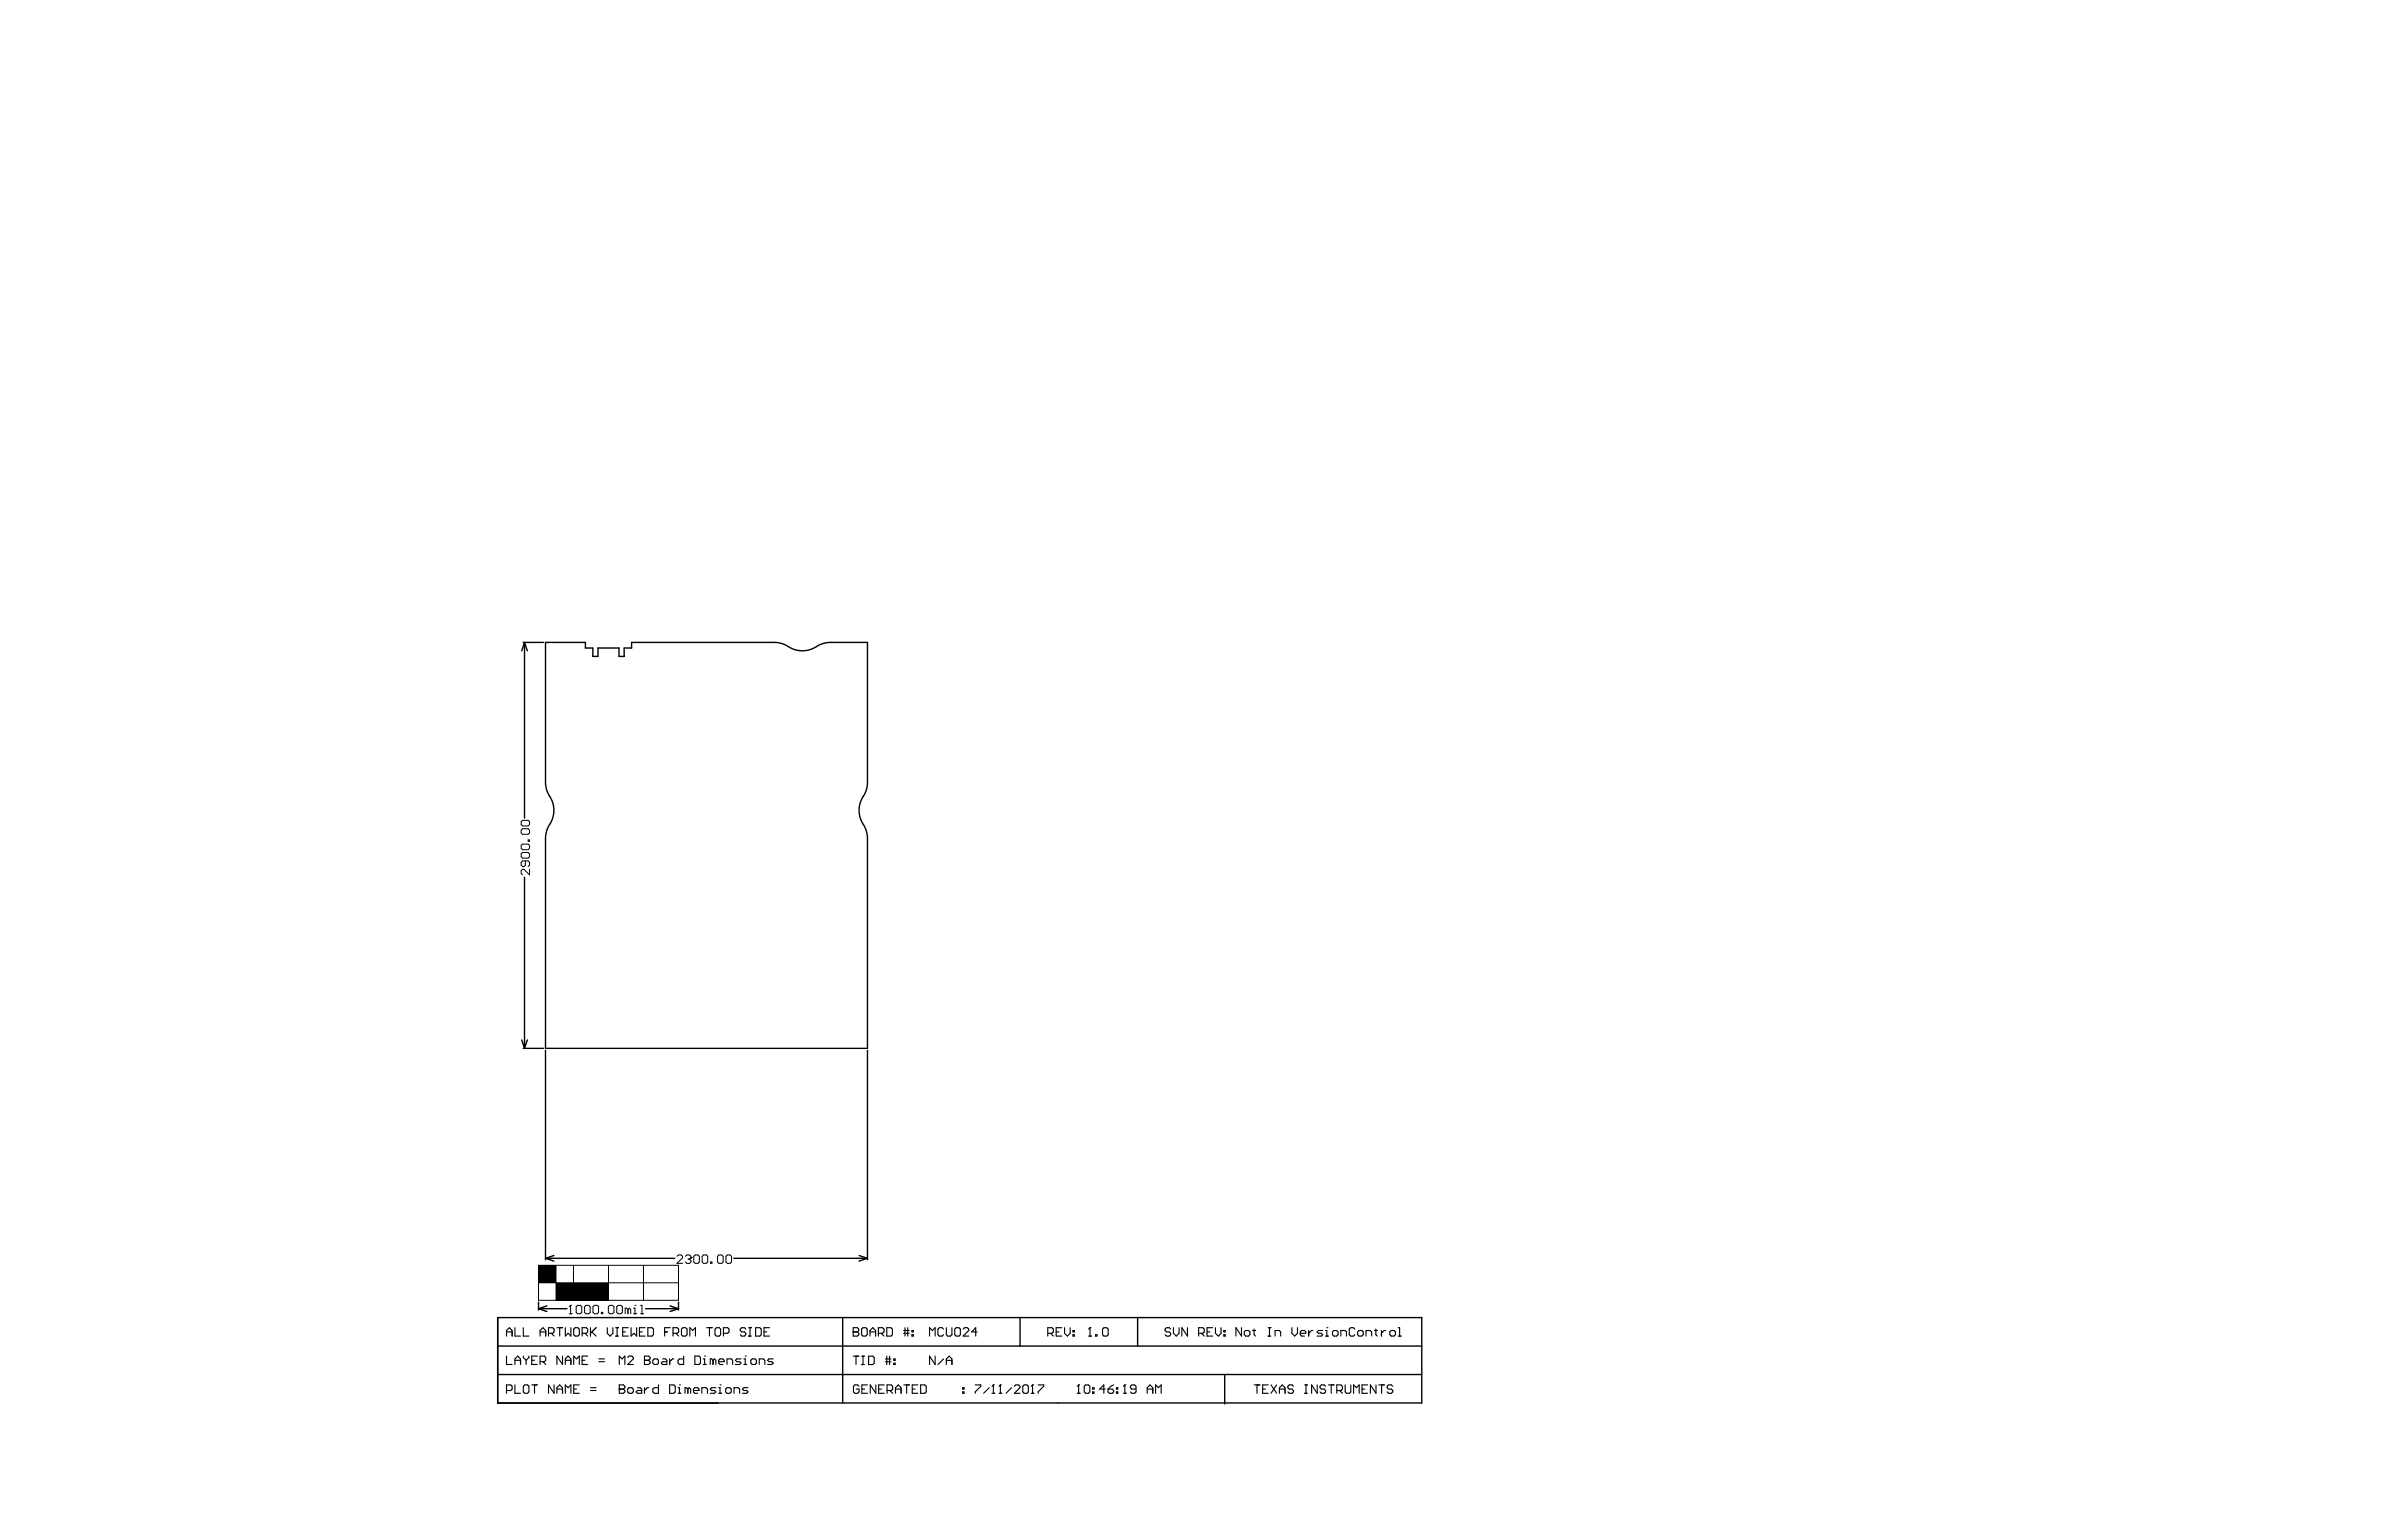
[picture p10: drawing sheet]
<svg xmlns="http://www.w3.org/2000/svg" width="432mm" height="279mm" viewBox="0 0 432 279" stroke-linecap="round" stroke-linejoin="round" font-family="sans-serif">
<g fill="none" stroke="#000" stroke-width=".25">
<path d="M94.8 116.5h3.7M95.1 116.5l.5 1.5M95.1 116.5l-.5 1.5M95.1 116.5v31.8M98.9 116.5h7.2v1h1.4v1.5h.9v-1.5h3.8v1.5h.9v-1.5h1.4v-1h25.9l1 .1 1 .4a4.9 4.9 0 0 0 6.1 0l1-.4 1-.1h6.8v25.4l-.2 1-.3 1a4.9 4.9 0 0 0 0 6l.3 1 .2 1.1v38.1h-58.4v-38.1l.1-1.1 .4-1a4.9 4.9 0 0 0 0-6l-.4-1-.1-1zM95.1 159v31.1M94.6 188.6l.5 1.5M94.8 190.1h3.7M95.6 188.6l-.5 1.5M98.9 190.5v37.9M157.3 190.5v37.9M90.2 238.9h167.5v15.5h-167.5z"/>
<path d="M97.6 236.1v1.4M97.6 237.3l1.5 .5M97.6 237.3h5.2M98.9 228.2l1.5 .5M98.9 228.2h23.4M99.1 236.8l-1.5 .5M100.4 227.6l-1.5 .6M117 237.3h6M121.5 236.8l1.5 .5M123 236.1v1.4M123 237.3l-1.5 .5M133 228.2h24.3"/>
<path d="M152.8 238.9v15.5M155.7 227.6l1.6 .6M157.3 228.2l-1.6 .5M184.9 238.9v5.2M206.2 238.9v5.2M90.2 249.2h167.5M90.2 244.1h167.5M222 249.4v5.1"/>
</g>
<g fill="none" stroke="#000" stroke-width=".2">
<path d="M91.8 242.3v-1.1l.5-.5 .5 .5v1.1M91.8 245.9v1.5h1M91.8 252.1h.8l.2-.2v-.5l-.2-.3h-.8v1.5M91.8 241.5h1M93.3 240.7v1.6h1.1M93.3 247.4v-1l.6-.5 .5 .5v1M93.3 251.1v1.5h1.1M93.3 246.6h1.1M94.9 251.4l.2-.3h.5l.3 .3v1l-.3 .2h-.5l-.2-.2zM94.9 240.7v1.6h1M94.9 245.9v.2l.5 .5M95.4 246.6v.8"/>
<path d="M95.9 245.9v.2l-.5 .5M96.4 251.1h1M96.4 246.6h.5M96.9 251.1v1.5M97.4 245.9h-1v1.5h1M97.9 241.5h1M97.9 246.9h.8l.2-.3v-.5l-.2-.2h-.8v1.5M97.9 242.3v-1.1l.5-.5 .5 .5v1.1M98.4 246.9l.5 .5M99.4 241.7h.8l.2-.2v-.5l-.2-.3h-.8v1.6M99.9 241.7l.5 .6M100.4 251.1v1.5l-1-1.5v1.5"/>
<path d="M101 252.6v-1l.5-.5 .5 .5v1M101 251.9h1M101 240.7h1M101.5 240.7v1.6M102 245.9v1.5l-1-1.5v1.5M102.5 240.7v1.6l.5-.6 .5 .6v-1.6M102.5 247.4v-1l.5-.5 .5 .5v1M102.5 252.6v-1.5l.5 .5 .5-.5v1.5M102.5 246.6h1M104 251.9h.5M104 247.4v-1.5l.5 .5 .5-.5v1.5M104.3 240.7h.5l.2 .3v1l-.2 .3h-.5l-.3-.3v-1z"/>
<path d="M105 251.1h-1v1.5h1M105.5 241.7h.8l.2-.2v-.5l-.2-.3h-.8v1.6M105.5 246.6h.5M106 241.7l.5 .6M106.5 245.9h-1v1.5h1M107 252.1h1.1M107 251.6h1.1M107 240.7v1.6M107.3 241.5l.8 .8M108.1 240.7l-1.1 1M108.6 246.9h1M108.6 246.4h1"/>
<path d="M110.1 240.7v1l.5 .6 .5-.6v-1M111.6 242.3h.5M111.6 240.7h.5M111.9 240.7v1.6M112.3 251.9h.1M112.3 251.1h.7l.3 .3v.2l-.3 .3 .3 .2v.3l-.3 .2h-.7zM112.3 251.9h.7M112.3 247.4v-1.5l.5 .5 .5-.5v1.5M112.9 241.5h.5M113.8 246.1l.2-.2h.5l.3 .2v.3l-1 1h1M113.9 240.7h-1v1.6h1M114 251.6h.5l.3 .3v.5l-.3 .2h-.5l-.2-.2v-.5z"/>
<path d="M114.4 240.7v1.6l.5-.6 .5 .6v-1.6M115.6 251.6h.5l.2 .3v.7h-.7l-.3-.2 .3-.3h.7M115.9 241.5h.5M116.8 246.6h.1M116.8 245.9h.8l.2 .2v.3l-.2 .2 .2 .3v.3l-.2 .2h-.8zM116.8 246.6h.8M116.8 251.6v1M116.9 240.7h-1v1.6h1M117.4 240.7h.8l.3 .3v1l-.3 .3h-.8zM117.6 251.6h-.3l-.5 .5M118.3 246.6l.3-.2h.5l.3 .2v.6l-.3 .2h-.5l-.3-.2zM119.4 251.1v1.5h-.8l-.3-.2v-.5l.3-.3h.8"/>
<path d="M120.1 246.4h.5l.3 .2v.8h-.8l-.2-.2 .2-.3h.8M120.5 241.5h.5M121.4 251.1h.8l.2 .3v1l-.2 .2h-.8zM121.4 246.4v1M121.5 240.7h-1v1.6M122 241.7h.8l.2-.2v-.5l-.2-.3h-.8v1.6M122.2 246.4h-.3l-.5 .5M122.5 241.7l.5 .6M122.9 252.6h.5M122.9 251.6h.3v1M123.2 251.1h.1M123.8 240.7h.5l.2 .3v1l-.2 .3h-.5l-.3-.3v-1z"/>
<path d="M123.9 245.9v1.5h-.7l-.3-.2v-.6l.3-.2h.7M124.7 251.9l-.3-.3h-.2v1M124.7 251.9v.7M124.7 251.9l.2-.3 .3 .3v.7M125.1 242.3v-1.6l.5 .5 .5-.5v1.6M125.7 252.1h1v-.2l-.2-.3h-.5l-.3 .3v.5l.3 .2h.5M126 245.9h.7l.3 .2v1.1l-.3 .2h-.7zM127.2 252.6v-1h.8l.2 .3v.7M127.5 247.4h.5M127.5 246.4h.2v1M127.7 245.9h.1M128.1 240.7h1"/>
<path d="M128.6 240.7v1.6M129.3 246.6l-.3-.2h-.3v1M129.3 246.6v.8M129.3 246.6l.2-.2 .3 .2v.8M129.6 241l.3-.3h.5l.2 .3v1l-.2 .3h-.5l-.3-.3zM129.8 251.6h-.8l-.3 .3 .3 .2h.5l.3 .3-.3 .2h-.8M130.3 252.6h.5M130.3 251.6h.2v1M130.3 246.9h1v-.3l-.3-.2h-.5l-.2 .2v.6l.2 .2h.5M130.5 251.1h.1M131.1 241.7h.8l.3-.2v-.5l-.3-.3h-.8v1.6M131.8 251.6h.5l.3 .3v.5l-.3 .2h-.5l-.3-.2v-.5z"/>
<path d="M131.8 247.4v-1h.8l.2 .2v.8M133.1 252.6v-1h.7l.3 .3v.7M134.3 246.4h-.7l-.3 .2 .3 .3h.5l.2 .3-.2 .2h-.8M134.8 247.4h.5M134.8 246.4h.3v1M135.1 245.9h.1M135.2 241l-.3-.3h-.5l-.2 .3v.2l.2 .3h.5l.3 .2v.3l-.3 .3h-.5l-.2-.3M135.6 251.6h-.8l-.2 .3 .2 .2h.5l.3 .3-.3 .2h-.7M135.7 242.3h.5M135.7 240.7h.5M136 240.7v1.6M136.4 246.4h.5l.2 .2v.6l-.2 .2h-.5l-.3-.2v-.6z"/>
<path d="M137 240.7h.7l.3 .3v1l-.3 .3h-.7zM137.6 247.4v-1h.8l.2 .2v.8M138.5 241.5h.5M139.5 240.7h-1v1.6h1M140.2 246.4h-.8l-.2 .2 .2 .3h.5l.3 .3-.3 .2h-.7M154.7 241.5h.1M154.7 240.7h.7l.3 .3v.2l-.3 .3 .3 .2v.3l-.3 .3h-.7zM154.7 241.5h.7M154.7 245.9h1M155.2 245.9v1.5M155.7 251.4l-.2-.3h-.5l-.3 .3v1l.3 .2h.5l.2-.2v-.5h-.5M156.2 241l.2-.3h.5l.3 .3v1l-.3 .3h-.5l-.2-.3z"/>
<path d="M156.2 247.4h.5M156.2 245.9h.5M156.2 251.9h.5M156.4 245.9v1.5M157.3 251.1h-1.1v1.5h1.1M157.5 245.9h.7l.3 .2v1.1l-.3 .2h-.7zM157.7 241.5h1M157.7 242.3v-1.1l.5-.5 .5 .5v1.1M158.8 251.1v1.5l-1-1.5v1.5M159.2 241.7h.8l.2-.2v-.5l-.2-.3h-.8v1.6M159.3 251.9h.5M159.7 241.7l.5 .6"/>
<path d="M160.3 251.1h-1v1.5h1M160.5 246.9h1M160.5 246.4h1M160.8 240.7h.7l.3 .3v1l-.3 .3h-.7zM160.8 245.9v1.5M160.8 252.1h.8l.2-.2v-.5l-.2-.3h-.8v1.5M161.3 245.9v1.5M161.3 252.1l.5 .5M162 247.2h.3v.2h-.3zM162 246.4h.3v.3h-.3zM162.3 251.9h1M162.3 252.6v-1l.5-.5 .5 .5v1"/>
<path d="M163.8 241.7h1M163.8 241.2h1M163.8 251.1h1.1M164 240.7v1.6M164.4 251.1v1.5M164.6 240.7v1.6M165.3 242h.3v.3h-.3zM165.3 241.2h.3v.3h-.3zM165.4 251.9h.5M166.4 251.1h-1v1.5h1M166.9 251.1h.8l.2 .3v1l-.2 .2h-.8zM168.5 242.3v-1.6l.5 .5 .5-.5v1.6"/>
<path d="M169.5 245.9v1.5l-1-1.5v1.5M171 241l-.2-.3h-.5l-.3 .3v1l.3 .3h.5l.2-.3M171 246.4l-1 1M171.5 240.7v1.3l.3 .3h.5l.3-.3v-1.3M171.5 246.7h1.1M171.5 247.4v-1l.6-.5 .5 .5v1M173.1 241l.2-.3h.5l.3 .3v1l-.3 .3h-.5l-.2-.3zM174.5 252.4h.3v.2h-.3zM174.5 251.6h.3v.3h-.3zM174.6 241l.2-.3h.6l.2 .3v.2l-1 1.1h1M176.8 251.1h1v.3l-1 1v.2M177.1 241.5h-1l.8-.8v1.6"/>
<path d="M179.3 251.6l-1 1M179.8 252.6h.5M180.1 251.1h.1M180.1 251.1v1.5M180.1 251.1l-.3 .3M181.1 252.6h.5M181.3 251.1h.1M181.3 251.1l-.2 .3M181.3 251.1v1.5M183.4 251.6l-1 1M183.9 251.4l.2-.3h.5l.3 .3v.2l-1 1h1M185.4 251.4l.3-.3h.5l.2 .3v1l-.2 .2h-.5l-.3-.2z"/>
<path d="M186.9 252.6h.5M187.2 251.1h.1M187.2 251.1v1.5M187.2 251.1l-.3 .3M188.2 251.1h1v.3l-1 1v.2M189.9 241.7h.8l.2-.2v-.5l-.2-.3h-.8v1.6M190.4 241.7l.5 .6M191.5 241.5h.5M192.5 240.7h-1v1.6h1M193 240.7v1l.5 .6 .5-.6v-1M194.5 242h.3v.3h-.3zM194.5 241.2h.3v.3h-.3z"/>
<path d="M195.3 252.6h.5M195.5 251.1h.1M195.5 251.1v1.5M195.5 251.1l-.2 .3M196.5 251.4l.3-.3h.5l.3 .3v1l-.3 .2h-.5l-.3-.2zM197.3 242.3h.5M197.6 240.7h.1M197.6 240.7v1.6M197.6 240.7l-.3 .3M198.1 252.4h.2v.2h-.2zM198.1 251.6h.2v.3h-.2zM198.6 242h.3v.3h-.3z"/>
<path d="M200.1 240.7h.5l.3 .3v1l-.3 .3h-.5l-.2-.3v-1zM200.3 251.9h-1l.8-.8v1.5M200.9 251.9h.7l.3 .2v.3l-.3 .2h-.5l-.2-.2zM201.9 251.1l-.5 .3-.5 .5M202.4 252.4h.2v.2h-.2zM202.4 251.6h.2v.3h-.2zM203.6 252.6h.6M203.9 251.1h.1M203.9 251.1v1.5M203.9 251.1l-.3 .3M205.9 251.9h-.7l-.3-.3v-.2l.3-.3h.5l.2 .3v1l-.2 .2h-.5l-.3-.2M208 251.9h1"/>
<path d="M208 252.6v-1l.5-.5 .5 .5v1M209.5 252.6v-1.5l.5 .5 .5-.5v1.5M212.2 241l-.2-.3h-.5l-.3 .3v.2l.3 .3h.5l.2 .2v.3l-.2 .3h-.5l-.3-.3M212.7 240.7v1l.5 .6 .5-.6v-1M215.3 240.7v1.6l-1.1-1.6v1.6M217.3 241.7h.7l.3-.2v-.5l-.3-.3h-.7v1.6M217.8 241.7l.5 .6M218.8 241.5h.5M219.8 240.7h-1v1.6h1M220.3 240.7v1l.5 .6 .5-.6v-1M221.9 242h.2v.3h-.2zM221.9 241.2h.2v.3h-.2z"/>
<path d="M225.1 240.7v1.6l-1.1-1.6v1.6M225.8 241.2h.5l.3 .3v.5l-.3 .3h-.5l-.2-.3v-.5zM227.1 241.2h.5M227.3 241v1l.3 .3M227.4 251.1h1M227.9 251.1v1.5M228.9 251.9h.5M229.9 242.3h.5M229.9 240.7h.5M229.9 251.1h-1v1.5h1M230.1 240.7v1.6M230.4 251.1l1 1.5"/>
<path d="M231.1 242.3v-1.1h.8l.3 .3v.8M231.4 251.1l-1 1.5M231.9 251.9h1M231.9 252.6v-1l.5-.5 .5 .5v1M234.2 240.7v1l.5 .6 .5-.6v-1M234.5 251.4l-.3-.3h-.5l-.2 .3v.2l.2 .3h.5l.3 .2v.3l-.3 .2h-.5l-.2-.2M235.7 241.7h1v-.2l-.2-.3h-.5l-.3 .3v.5l.3 .3h.5M236.5 251.1h.5M236.5 252.6h.5M236.7 251.1v1.5M237.2 241.2v1.1M238 241.2h-.3l-.5 .5"/>
<path d="M238.8 251.1v1.5l-1-1.5v1.5M239.8 241.2h-.8l-.2 .3 .2 .2h.5l.3 .3-.3 .3h-.7M240.3 242.3h.5M240.3 241.2h.2v1.1M240.3 251.4l-.3-.3h-.5l-.2 .3v.2l.2 .3h.5l.3 .2v.3l-.3 .2h-.5l-.2-.2M240.5 240.7h.1M240.8 251.1h1M241.3 251.1v1.5M241.8 241.2h.5l.3 .3v.5l-.3 .3h-.5l-.3-.3v-.5zM242.3 252.1h.8l.2-.2v-.5l-.2-.3h-.8v1.5M242.8 252.1l.5 .5M243.1 242.3v-1.1h.7l.3 .3v.8"/>
<path d="M243.9 251.1v1.3l.2 .2h.5l.3-.2v-1.3M245.4 252.6v-1.5l.5 .5 .5-.5v1.5M245.6 241l-.3-.3h-.5l-.2 .3v1l.2 .3h.5l.3-.3M246.4 241.2h.5l.2 .3v.5l-.2 .3h-.5l-.3-.3v-.5zM246.9 251.9h.5M247.6 242.3v-1.1h.8l.2 .3v.8M247.9 251.1h-1v1.5h1M249.2 241.2h.5M249.4 241v1l.3 .3M249.4 251.1v1.5l-1-1.5v1.5M249.9 251.1h1.1M250.4 241.2v1.1"/>
<path d="M250.4 251.1v1.5M251.2 241.2h-.3l-.5 .5M252.2 241.2h.5l.3 .3v.5l-.3 .3h-.5l-.3-.3v-.5zM252.5 251.4l-.3-.3h-.5l-.2 .3v.2l.2 .3h.5l.3 .2v.3l-.3 .2h-.5l-.2-.2M253.5 242.3h.5M253.5 240.7h.2v1.6"/>
</g>
<g fill="none" stroke="#000" stroke-width=".18">
<path d="M94.5 154.8l.2-.2h1l.3 .2v.5l-.3 .3h-1l-.2-.3zM94.7 148.7h1l.3 .3v.5l-.3 .3h-1l-.2-.3v-.5zM94.7 150.3h1l.3 .2v.5l-.3 .3h-1l-.2-.3v-.5zM94.7 153.1h1l.3 .2v.5l-.3 .3h-1l-.2-.3v-.5zM95.2 156.1v.8l-.2 .2h-.3l-.2-.2v-.5l.2-.3h1l.3 .3v.5l-.3 .2M95.7 152.3h.3v.2h-.3zM96 157.6v1l-1-1h-.3l-.2 .3v.5l.2 .2M97.6 229.4h25.4v6.4h-25.4zM97.6 232.6h25.4M100.8 229.4v6.4M103.2 238.2h.5M103.4 236.7h.1"/>
<path d="M103.4 236.7v1.5M103.4 236.7l-.2 .2M104 229.4v6.4M104.7 236.7h.5l.3 .2v1.1l-.3 .2h-.5l-.3-.2v-1.1zM106.2 236.7h.5l.3 .2v1.1l-.3 .2h-.5l-.2-.2v-1.1zM107.7 236.7h.6l.2 .2v1.1l-.2 .2h-.6l-.2-.2v-1.1zM109 238h.3v.2h-.3zM110.3 229.4v6.4M110.5 236.7h.5l.3 .2v1.1l-.3 .2h-.5l-.2-.2v-1.1zM112.1 236.7h.5l.2 .2v1.1l-.2 .2h-.5l-.3-.2v-1.1zM113.8 237.4l-.2-.2h-.3v1M113.8 237.4v.8"/>
<path d="M113.8 237.4l.3-.2 .2 .2v.8M114.8 238.2h.6M114.8 237.2h.3v1M115.1 236.7h.1M116.1 238.2h.5M116.1 236.7h.3v1.5M116.7 229.4v6.4M122.7 227.8l.3-.3h.5l.2 .3v.3l-1 1h1M124.2 227.8l.3-.3h.5l.3 .3v.3M124.7 228.3h.3M125 228.3l.3 .3v.2l-.3 .3h-.5l-.3-.3M125.3 228.1h.1"/>
<path d="M125.3 228.1l-.3 .2M126 227.5h.5l.3 .3v1l-.3 .3h-.5l-.2-.3v-1zM127.5 227.5h.5l.3 .3v1l-.3 .3h-.5l-.2-.3v-1zM128.8 228.8h.3v.3h-.3zM130.3 227.5h.5l.3 .3v1l-.3 .3h-.5l-.2-.3v-1zM131.8 227.5h.6l.2 .3v1l-.2 .3h-.6l-.2-.3v-1z"/>
</g>
<g fill="#000">
<path d="M97.6 229.4h3.2v3.2h-3.2z" fill-rule="evenodd"/>
<path d="M100.8 232.6h9.5v3.2h-9.5z" fill-rule="evenodd"/>
</g>
</svg>
